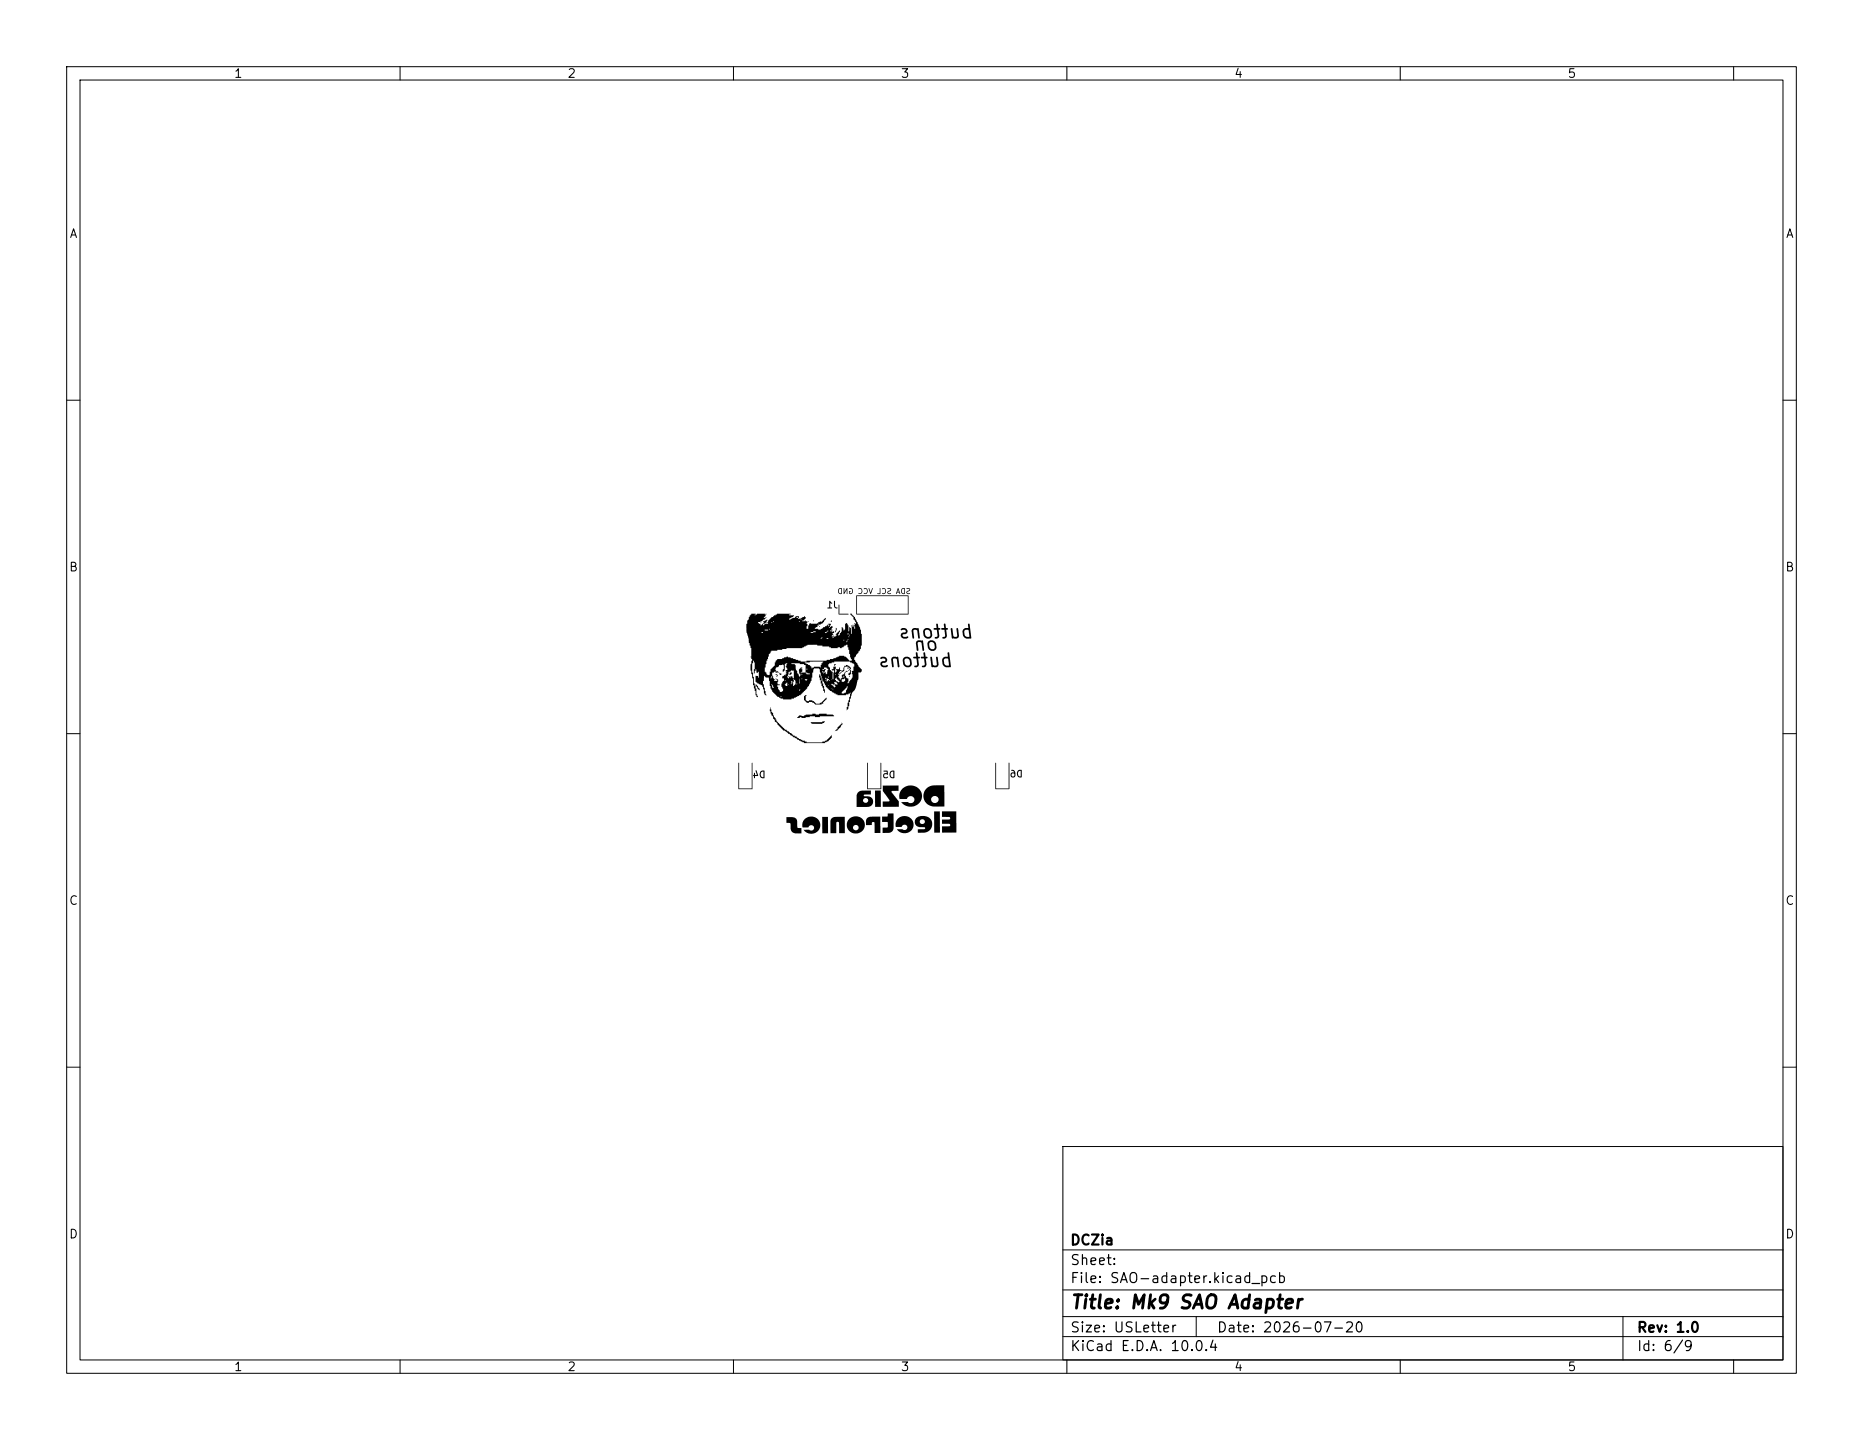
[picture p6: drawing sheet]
<svg xmlns="http://www.w3.org/2000/svg" width="279mm" height="216mm" viewBox="0 0 279 216" stroke-linecap="round" stroke-linejoin="round" font-family="sans-serif">
<defs><g id="words">
<text font-size="2" x="160.4" y="196.7">Title: Mk9 SAO Adapter</text>
<g font-size="1.5">
<text x="160.4" y="190">Sheet:</text>
<text x="160.4" y="187">DCZia</text>
<text x="160.4" y="192.7">File: SAO-adapter.kicad_pcb</text>
<text x="160.4" y="202.9">KiCad E.D.A. 10.0.4</text>
<text x="160.4" y="200.1">Size: USLetter</text>
<text x="182.4" y="200.1">Date: 2026-07-20</text>
<text x="245.4" y="200.1">Rev: 1.0</text>
<text x="245.4" y="202.9">Id: 6/9</text>
</g>
<g font-size="1.3">
<text x="35" y="12">1</text>
<text x="85" y="12">2</text>
<text x="135" y="12">3</text>
<text x="185" y="12">4</text>
<text x="235" y="12">5</text>
<text x="10.3" y="36">A</text>
<text x="267.7" y="36">A</text>
<text x="10.3" y="86">B</text>
<text x="267.7" y="86">B</text>
<text x="10.3" y="136">C</text>
<text x="267.7" y="136">C</text>
<text x="10.3" y="186">D</text>
<text x="267.7" y="186">D</text>
<text x="35" y="205.9">1</text>
<text x="85" y="205.9">2</text>
<text x="135" y="205.9">3</text>
<text x="185" y="205.9">4</text>
<text x="235" y="205.9">5</text>
</g>
</g></defs>
<g fill="none" stroke="#000" stroke-width=".15">
<path d="M10 10h259.4v195.9h-259.4zM12 12h255.4v191.9h-255.4zM60 10v2M110 10v2M160 10v2M210 10v2M260 10v2M10 60h2M267.4 60h2M10 110h2M267.4 110h2M10 160h2"/>
<path d="M159.4 171.9h108v32h-108zM267.4 160h2M159.4 197.4h108M159.4 193.4h108M159.4 187.4h108M179.4 197.4v3M243.4 197.4v6.5M60 203.9v2M110 203.9v2M159.4 200.4h108M160 203.9v2M210 203.9v2"/>
<path d="M260 203.9v2"/>
</g>
<g fill="#000">
<path d="M112.7 92h.6l.1 .1 .1-.1h1.2l.1 .1 .1-.1-.1 .1v.3l-.2 .1v.1h.2v-.1h.1l-.1 .3-.3 .1-.2 .3-.6 .1 .1 .2h.3v.3l.2-.2 .2 .2 .2-.2v-.1h-.3v.1h-.1l.1-.1a.17 .17 0 0 0 .1-.1 .17 .17 0 0 0-.1-.2l.7-.3-.2 .5h-.2v.1h.5l-.1-.1h.7l-.1-.1v.1h-.6l.1-.2h4.7h-4.7v-.2l.5-.5h.2l.2-.2h.2l.3-.3h2v.1h-.3v.2h.8l-.2 .2-.5 .1v.3h1.8l-.1-.1h-1.5l.6-.2h.5l-.1-.1-.4 .1 .1-.2h.5v.2l-.1 .2h.4v-.2h.2v-.1h.3l.1-.1 .1 .1v.2l-.2 .3h-.3v.2l.4-.1 .1-.1v.2h.3v.2h-.1l.1 .2v.3h-.1v.4h.2v-.5h.1v-.2h1.5v-.1l-1.5 .1 .2-.2 .1 .1h1l.1-.2 .3-.1a.21 .21 0 0 0 .3 0 .21 .21 0 0 0 .1-.2l.4-.4v.3l-.2 .1-.2 .4-.3 .2h-.3v.2h-.2v.2h-.3l-.1 .3 .9 .1 .4-.3h.9l.1-.1h-1h.2v-.1h.3v-.1h.2v.1h.2v-.3l-.4 .2 .2-.3h.4l-.1 .5 .1-.1h.2l.1 .2h-.2l.2 .4h-.2v.3l.4-.1v.2h-.2l.1 .2-.3 .2v.1l.4-.1-.2 .4 .2-.2h2.3h-2.3l.1-.1a.19 .19 0 0 0 .2-.1 .19 .19 0 0 0-.1-.2l.7-.6-.1 .5h-.2v.3h1.8l-.1-.1h-1.5l.1-.2h1.1l.1 .1v-.2l-.1 .1h-1.1l.1-.2a.29 .29 0 0 0 .1-.5l.1-.3 .2 .5 .2-.1v-.9h.1a.18 .18 0 0 1 .3 0 .18 .18 0 0 1 0 .2l.1 .1v.9h.2v-.7h.1l.1 .1v.9h.1v-1h.4v.3h.2l-.1-.3-.1-.1-.4 .1-.1-.2 .2 .1 .2-.2v.2h.1v-.3h.1l-.1-.2 .3 .1-.2-.5-.2-.1v-.4l-.5-.4v-.1h.2l.1 .2 .4 .3v.3h.2v.2l.2 .3v.2l.4 .6v.3h.1v.6h.1v1.8h-.1v.5l-.4 .4v.2l-.3 .3v.2l-.3 .2v.4h.1v.2l.4 .3 .1 .4 .5 .4v.4l-.1 .1h-.4v1.1l-.2 .7a2.33 2.33 0 0 1-.7 1.4l-.2 .7h-.1v.5h-.1v.7h-.2v.3l-.2 .3 .1-1.1h.1v-.4h.2v-.5h.1v-.5l.1-.1-.3 .1v.1h-.4v.1h-1.3v-.1h-.3l-.1-.1h1.4l.3-.2v-.3l.2-.3v-.3l-.8 .8-.1 .3h-1l-.7-.5h.6h-.7h.5v-.1h-.5l-.2-.1h.9h-.1h-.8l-.1-.1 .8-.1-.8 .1-.3-.2v-.2h.5h-.5l-.1-.1h.4l-.4-.1h.9l.6 .5a.15 .15 0 0 0 .1-.2 .15 .15 0 0 0-.1-.1h.1l-.1-.2h.1v-.1l.3 .2-.1-.3h.2h-.2l-.1-.1 .1-.1-.2 .1-.1-.1a.12 .12 0 0 0-.1 .1 .12 .12 0 0 0 .1 .2l-.2 .1-.2-.1h.3h-.3l-.2 .1h-.9v-.1l-.1-.1h1h-1v-.2h-.1h.5l.2-.2 .3 .1-.3-.1 .5-.1-.1 .1h-.3l.2-.1-.2-.1h.9l.3 .4 .1-.1a.21 .21 0 0 0 .1 .2 .21 .21 0 0 0 .3-.1l-.3-.2h.1l-.1-.1h.2h-.3l-.2-.2 .1-.1h-.1l-.2 .2h-.9h-.2l-.1-.2v.6h-.5l-.2-.1v.4h.2l.1 .9h.1v.4h-.1v-.2h-.1v-.5l-.3-.2v-.4h-.1v-.4h.7l-.5-.1v-.3h.4l.1 .1v-.2l-.1 .1h-.5v.4h-.1v-.1h-.1v-.4h-.2l.1-.5 .2 .2 .1 .4v-.2h.9h-.9v-.1h1v.2l.1-.1-.1-.1-1.1-.1v-.5h-.1v-.2h.3v.1a.19 .19 0 0 0 .2 .2 .19 .19 0 0 0 .2-.1l.1-.1v.4h.3h-.1l.1-.3h.7h-.7v-.3l.1-.1-.2-.3h-.4v.2h-.3l.1 .1 .2 .1v-.2h.2l-.3 .5v-.2h-.5l-.2-.4h-.7l-.1 .6h-.2v.8h-.1v.5h-.1l-.3 .7-.2 .2v.2l-1 1h-.3v.1l-.5 .2v.1h-.2v.1h-.4v.2h-1.3v-.2h-.3l-.3-.2h-.2h.6v-.1l-.6 .1-.6-.7h3.4h-3.4l-.3-.5-.1-.1v-.3l-.2-.1v-.1h.3h.1v.4h.3l-.3-.5-.4 .1-.1-1h.3a.17 .17 0 0 0 .2-.1 .17 .17 0 0 0-.1-.2l-.1 .3h-.3v-.1h-.5l-.2-.3-.2 1.3h.2v.5h.1v.5h.1v.5l.1 .2-.2-.1v-.2h-.1v-.6l-.1-.1-.2-.6-.5-.1v-.1h-.2l-.3-.3v-.9l.4 .1v.2h.1v-.9l-.1 .2a.3 .3 0 0 1-.3-.5h-.1v.2h-.1v.4h-.1v-.7h.1v-.2h1.5v.6l.2 .1v.3l.2 .1a.21 .21 0 0 0 .3 0 .21 .21 0 0 0 0-.2v-.2h.4v.5h.1l.1 .4 .2 .2-.1 .2h.5l-.2-.2a.21 .21 0 0 1 .3 .1 .21 .21 0 0 1-.1 .3v.3h.3v.1a.22 .22 0 0 0-.2 0 .22 .22 0 0 0-.1 .3h.1v.4l.2 .1 .1 .2h.3l.1-.2h2.4l.1 .1 .1-.2-2.6 .1v-.2h2.2h-2.2h2.1h-2.1l-.1-.1v-.2h-.1v-.3h.5l.2 .2 .5-.1h-.3v-.1h.2h-.2v-.2l.6 .1 .1-.1v-.4h-.1v.3l-.1 .1h-.5v-.1h-.1l-.3 .3h-.5v-.2l.4-.1h-.3v-.2l.1-.1 1.3 .1-1.3-.1 .2-.1 .2 .1v-.1h-.2v-.1h1.3a.22 .22 0 0 1 0 .4v.6h.1l.2-.3h.2h-.2l.2 .1-.2-.1 .1-.1 .3 .1-.1-.1h-.2v-.4h.5l.1 .4v-.2h.7h-.7v-.4h.8l.2 .2 .2-.3-1.2 .1v-.1h.4h-.4v-.1l-.1 .4h-.5l-.1-.3-.1 .2-.1-.2-1.4 .1v-.2h-.3v-.3l.8 .1 .2 .2 .1-.2a.2 .2 0 0 0 .2 0 .2 .2 0 0 0 .2-.2v.3l.3 .1-.1-1.2-.1 .1-.2-.1-.1 .2h-.3l-.1 .2 .1 .2h-.1l-.1 .4-.8-.1 .4-.2v-.2l.1 .3v-.2h.1l-.1-.6 .3-.1v-.2l-.3-.3 .2-.1 .1-.3 1.1 .1 .1 .1v.6l.3 .3v.4h.1l.2 .5 .1-.3 .3-.1-.3 .1-.2-.3v-.6l.3-.2h.2l-.1 .2h.1v.4l-.2 .2h.7l.2 .2h.4v-.1h-.3l-.1-.2-.8 .1 .6-.1v-.5l.2 .1 .1-.2-.3 .1v-.6h-.2v-.1h-.7v-.2l-2.1 .1-.1 .1v.9l-.3 .2-.1-.1 .2-.1h-.2l.2-.2v-.6l-.1-.1-.1 .1h-.5v.3h-.2a.22 .22 0 0 0-.2 .1 .22 .22 0 0 0-.1 .2l-.1 .1 .2 .2-.2 .1 .3-.1-.1 .1 .2-.1v.1l.3 .1-.5 .1-.3-.2v.1h-.7v-.1h.2v-.3h.7h-.7l.3-.4h.7h-.7l.3-.2v-.5h4.5v.1l.5 .2v.1h.2l.3 .3v.2l.1-.1h.3v-.1h.8l.2 .1v-.4h.1v-.1h1v.4l.3 .1v.4l.2 .1v.2l.2-.1v1.1h.1v-.6h.3h-.3l.1-.7-.1 .1a.13 .13 0 0 1-.2-.1 .13 .13 0 0 1 .1-.2h.1v-.3h.3v.3h-.1v.5h.1a.29 .29 0 0 0 0-.5h.6v-.2h.1v.4h.2l-.3 .2v.3h-.2l.2 .3-.2 .3 .3 .1-.1 .1 .1 .1 .2-.1v.4h.4l.1-.1v-.4l-.1 .1h-.5l.3-.2-.1-.1 .3 .1v-.3h-.1v.2h-.2l-.1-.3 .2-.1h.2v-.3h.1v.5l.3 .4h.2v.5l-.1 .1 .1 .2 .7-.9-.2-1h.3v-.6h.1v-.4l-.1-.2h-.3v-.1h-.2v-.1h-2.4v.1h-.4v.1h-.3l-.1 .2h-1.1l.3-.4h-2l-.1 .1h-5.1v-.2l.3-.3h.7v-.1h.3v-.1l.5-.2 .1 .2 .4-.1v.2h.3v.1l.8 .1v.2h.4v.1h.9v-.1h3v-.2h.5v-.1l.8-.1 .3-.2 .3-.1v-.1h.7v.1l.3 .1 .5 .6h.3v-.3l-.2-.2v-.5h-.1v-.7h-.2v-.4h-.1v-.3l-.5 .1-.1 .2h-.3v.2h-.2v-.2h-.4v.2h-1v-.2h-.2v-.1h-1.1v-.1h-.7v-.1h-1.5v.1h-.3v.1l-.4 .2-.1 .1h-2.3v.1h-.7v.1h-.7v.2h-.9l-.1 .1v.2l-.3 .2-.1 .7h-.1v.3h-.2l-.1 1h-1.6v-.8h-.1v-.2h-.2v.3h-.1v1.4h.1v.7h.2v1h.1v.4h.1v-.3h.1l.4 .5a.19 .19 0 0 1 .1 .2 .19 .19 0 0 1-.1 .2l-.2-.3v-.2l-.3-.1v.3h.1v.9l.3 .3-.1 .2-.2-.1v-.3h-.1v-.6h-.1l-.1-.9h-.2v-1h-.1l-.1-1.1a.43 .43 0 0 1-.1-.6v-.4h.1l.1-.7-.1-.1v-.2l-.1-.1 .1-.1v-1.2h-.1l-.1-.4h-.1v-.4h-.1v-.2h14.7h-14.7h14.7l.1-.1-.1 .1h-14.7v-.2h14.3h-14.3v-.1h14.9h-14.9v-.2l11.9 .1v-.1h-1h.1v-.2l-.2 .2h-10.8l-.3-.9 2.3 .1 .1-.1h-.1h7.3v.1h.4v-.1h-10v-.1h10l1.7 .1v.1h.3l.2-.3 .4 .1 .1-.2-.1-.1-.1 .2-.4-.1-.1 .3h-1.7v-.1h-10.3l-.1-.2h3.3v-.1l-3.3 .1v-.2l3.5 .1v-.1h-3.5v-.8h.2v-.5l.2-.1 .1-.6 .2-.1h.7l-.1-.1-.6 .1zM124.4 90.1l.4 .3-.1 .1-.2-.1v.7h.3l-.1 .1h-.6l.3-.1zM124.6 93h.1v.3l-.1-.1zM125.1 90.1h.1l.1 .9 .3 .1v.1h-.3l-.2-.2zM125.1 99.6h.2l-.1 .2h-.1zM125.3 94.1h.2v.4h-.2v.3zM125.8 90.6l.1 .1v1.3h1.3v.1h-1.4zM125.8 88.3l.2-.1h.2v.9l-.3-.1-.2-.3v-.1h.1l.1 .3 .2 .1v-.7h-.2l-.1 .3h-.1zM126.6 99.8l.5-.1 .5 .4v.2l-.1 .1 .1 .1v.6l-.1 .1h-.3v-.2l.3-.2v-.3l-.2 .1-.1-.1a.2 .2 0 0 0 .2-.1 .2 .2 0 0 0 0-.3h-.2l-.1 .2v-.2l.1-.1h-.5l-.1 .1zM126.5 88.2h.1v.6l.5-.6v.9l-.1-.7-.5 .6zM127.4 88.2h.3l.2 .4-.1 .3-.2 .2-.3-.1 .1-.4 .2 .1h-.2v.2a.34 .34 0 0 0 .4-.4 .34 .34 0 0 0-.4-.2zM128.7 88.3l.5-.1 .1 .5-.2 .3-.2 .1-.2-.2a.33 .33 0 0 0 .6-.2 .33 .33 0 0 0-.5-.4z"/>
<path d="M129.5 88.3l.5-.1 .1 .5-.2 .3-.2 .1-.2-.2a.33 .33 0 0 0 .6-.2 .33 .33 0 0 0-.5-.4zM130.3 88.2l.3 .6 .2-.6h.1l-.3 .9zM131.9 88.2h.1v.8l-.4 .1v-.1h.3zM132.3 88.3l.4-.1 .2 .5-.2 .3-.2 .1-.2-.2a.33 .33 0 0 0 .5-.2 .33 .33 0 0 0-.4-.4zM132.1 98.6l.5-.1 .3 .1 .2 .4-.1 .2-.3 .2h-.3l-.1 .2 .2 .2 .5-.1a.13 .13 0 0 1 .2 .1 .13 .13 0 0 1-.1 .1l-.7 .1-.2-.1-.2-.2 .1-.5 .6-.1 .1-.1a.45 .45 0 0 0-.7-.2l-.1-.1zM133.1 88.2h.3l.2 .1v.2l-.4 .4 .1 .1 .3-.1v.1l-.3 .1-.2-.1v-.3l.4-.3-.1-.1h-.3zM133.8 98.6l.2-.1h.7l.2 1.4a.13 .13 0 0 1-.1 .2 .14 .14 0 0 1-.2-.2l-.1-1.1-.2-.1h-.2l-.2 .2 .1 1a.13 .13 0 0 1-.1 .2 .13 .13 0 0 1-.1-.2l-.2-1zM134.6 88.2h.1l.3 .9-.2-.3h-.3v.3l-.1-.1 .1-.3h.3l-.1-.3-.1 .3h-.1zM135.2 88.3l.2-.1h.3v.9l-.4-.1-.2-.3v-.1h.1l.1 .3 .3 .1v-.7h-.2l-.2 .3h-.1zM135.1 94.3l.6-.1 .3 .1 .1 .4-.1 .2-.2 .2h-.3l-.2 .2 .3 .2 .4-.1a.13 .13 0 0 1 .2 .1 .13 .13 0 0 1 0 .1l-.7 .1-.3-.1-.1-.2 .1-.4 .5-.2 .2-.1a.45 .45 0 0 0-.7-.2l-.1-.1zM135.6 98.6l.2-.1 .6 .1 .3 .3 .1 .7-.3 .3-.6 .1-.4-.4-.1-.6h.2l.1 .5a.42 .42 0 0 0 .4 .3 .42 .42 0 0 0 .4-.3l-.1-.5a.42 .42 0 0 0-.4-.3 .42 .42 0 0 0-.4 .3h-.2zM128.4 89.3h7.8l.1 2.8h-7.9v-.1h7.7v-2.6h-7.6v2.6h-.1z"/>
<path d="M135.9 88.2h.4l.2 .1v.2l-.5 .4 .2 .1 .2-.1 .1 .1-.4 .1-.1-.1v-.3l.4-.3-.1-.1h-.3zM136.8 94.3l.3-.1h.7l.2 1.4a.14 .14 0 0 1-.2 .2 .13 .13 0 0 1-.1-.2l-.1-1.1-.3-.1h-.2l-.1 .2 .1 1a.13 .13 0 0 1-.1 .2 .14 .14 0 0 1-.2-.2l-.1-1zM137.4 97.8h.2l.1 .7h.1a.13 .13 0 0 1 .2 .1 .13 .13 0 0 1-.2 .1h-.1l.1 .9-.1 .3-.5 .2a.13 .13 0 0 1-.1-.2 .13 .13 0 0 1 .1-.1l.3-.1 .1-.1-.2-.9h-.3a.13 .13 0 0 1-.2-.1 .13 .13 0 0 1 .2-.1h.3zM137.5 96.1l.2-.1h.7l.2 1.4a.13 .13 0 0 1-.1 .2 .13 .13 0 0 1-.2-.1l-.1-1.1-.2-.1h-.2l-.2 .1 .1 1a.13 .13 0 0 1-.1 .2 .13 .13 0 0 1-.1-.1l-.1-1.1zM138.5 97.8h.2l.1 .7h.2a.13 .13 0 0 1 .1 .1 .13 .13 0 0 1-.1 .1h-.2l.2 .9-.1 .3-.5 .2a.13 .13 0 0 1-.1-.2 .13 .13 0 0 1 .1-.1l.3-.1v-.1l-.1-.9h-.4a.13 .13 0 0 1-.1-.1 .13 .13 0 0 1 .1-.1h.3zM138.6 94.3l.3-.1 .6 .1 .2 .3 .1 .7-.2 .3-.6 .1-.5-.4-.1-.6h.3l.1 .5a.42 .42 0 0 0 .3 .3 .42 .42 0 0 0 .5-.3l-.1-.5a.42 .42 0 0 0-.4-.3 .42 .42 0 0 0-.4 .3h-.3zM139.3 96.1l.2-.1 .6 .1 .3 .4 .1 .6-.3 .4-.5 .1-.5-.4-.1-.7h.2l.1 .5a.42 .42 0 0 0 .4 .3 .42 .42 0 0 0 .4-.2l-.1-.5a.42 .42 0 0 0-.4-.3 .42 .42 0 0 0-.4 .2h-.2zM139.6 98.5h.2l.1 1.2 .2 .1h.3l.1-.2-.1-1a.13 .13 0 0 1 .1-.1 .13 .13 0 0 1 .1 .1l.2 1-.1 .3-.3 .1-.6 .1-.1-.2zM140.4 93.5h.2l.1 .7h.2a.13 .13 0 0 1 .1 .1 .13 .13 0 0 1-.1 .1h-.1l.1 .9-.1 .3-.5 .2a.13 .13 0 0 1-.1-.2 .13 .13 0 0 1 .1-.1l.3-.1v-.1l-.1-.9h-.4a.13 .13 0 0 1-.1-.1 .13 .13 0 0 1 .1-.1h.4zM141.6 93.5h.2l.1 .7h.1a.13 .13 0 0 1 .2 .1 .13 .13 0 0 1-.2 .1h-.1l.1 .9-.1 .3-.5 .2a.13 .13 0 0 1-.1-.2 .13 .13 0 0 1 .1-.1l.3-.1 .1-.1-.2-.9h-.3a.13 .13 0 0 1-.2-.1 .13 .13 0 0 1 .2-.1h.3zM142.1 97.8l.3 .1 .2 2-.1 .1h-.6l-.4-.2-.1-.2-.1-.6h.2l.2 .6 .2 .2h.4l-.1-1-.4-.1-.3 .3h-.2l.2-.4 .7-.1zM142.6 94.2h.2l.2 1.2 .2 .1h.2l.2-.2-.2-1a.13 .13 0 0 1 .1-.1 .13 .13 0 0 1 .2 .1l.1 1-.1 .3-.2 .1-.6 .1-.2-.2z"/>
<path d="M145.2 93.5l.2 .1 .3 2-.1 .1h-.7l-.3-.2-.2-.2-.1-.6h.3l.2 .6 .2 .2h.4l-.1-1-.5-.1-.2 .3h-.3l.3-.4 .6-.1zM110.7 114.4h.1v3.8h1.9v-3.8h.1v3.9h-2.1zM113.3 115.5h.2l.2 .8-.5 .1-.1 .3v-.3l-.2-.1 .2-.1v-.3h.1v.3h.3zM114 115.7l.3-.2 .3 .1v1.1h-.3l-.3-.2-.1-.5h.2l.1 .5h.3v-.8h-.3l-.1 .3h-.2zM115.5 106l.1 .4h.1v.3l.2 .2v.4h.2v.2l.2 .1 .1 .6 1.3 1.2h.2l.2 .2 .6 .3 .2 .4 .6 .1 .1 .3 .5 .1v.1h.2v.2h.4v.1h.3v.1h2.3v-.1l.7-.1 .7-.9a.42 .42 0 0 1-.1 .5l-.4 .5-.5 .1v.1h-3.1v-.1l-.7-.3-.1-.1h-.2l-.1-.2-.5-.2-.2-.2h-.2l-.1-.3h-.3l-.1-.2-.4-.3h-.3l-.8-.9v-.2l-.4-.2v-.3l-.3-.1v-.4l-.2-.1v-.3h-.1l-.2-.5zM116.3 101.1h.3l.1 .1-.1 .3-.2-.1 .2-.2h-.3zM116.8 101h.4v.2h-.2zM118.5 100.9h.3l-.1 .1a.19 .19 0 0 1-.1 .2 .19 .19 0 0 1-.2-.1zM120.7 104.2l.3 .1-.2 .1v.6l.2 .1 .8-.1v.1h.3l.2 .4h.7v-.1h.2l.7-.8h.1v.3l-.5 .3v.3h-.3v.1h-1l-.1-.2h-.3v-.2l-.8 .2-.4-.4v-.6zM119.6 107.5h.1a.32 .32 0 0 1 .5-.2l.3 .1 .4-.2 .9-.1v-.1h.5v.1h.5v-.1h1.2v.1h.9l.2 .3h-2.1v.1l-1.6-.1v.1h-.6v.1h-.6v-.1l-.6 .1zM121.6 108.3h1.7v-.1h.4l-.1 .2h-.3v.1h-1.6zM126.2 108.3l.2 .3-.3 .2v.2l-.5 .4v.1l-.4 .1 .4-.3v-.3l.6-.5z"/>
<path d="M126.5 100.1h.1v.5l-.1 .1h-.3l-.3 .4v-.1l.6-.5zM126.9 100.6h.2v.1l-.3 .1zM130.1 114.4h.1v3.8h1.8v-3.8h.2l-.1 3.9h-2.1zM128.7 118.8l.6-.3h1.3v.3a.22 .22 0 0 1 0 .3 .22 .22 0 0 1-.3 0h-.2a.35 .35 0 0 0-.6 .2l.4 .1a.83 .83 0 0 1 1 .9 .83 .83 0 0 1-1.1 .7h-1.3v-1h.9a.39 .39 0 0 0 .6 .4 .39 .39 0 0 0 0-.7 .39 .39 0 0 0-.6 .2h-.9a1.49 1.49 0 0 1 .2-1.1zM131.2 118.5h.9v2.5h-.9zM132.5 115.6h.6l.1 .5h-.5l-.1 .1 .1 .3h.5l-.2 .2h-.3l-.2-.2 .1-.5 .4-.1v-.2h-.4zM133.6 115.6h.5v1.1l-.5-.1-.1-.2-.1-.3h.2v.3l.4 .1v-.8h-.3l-.1 .4h-.2zM132.4 117.8h2.4v.8h-1.1a.55 .55 0 0 0 .4 .6l.7 1v.8h-2.4v-.8h.9a.3 .3 0 0 0-.1-.6l-.8-1zM135.3 118.2a1.68 1.68 0 0 1 2.2-.2 1.68 1.68 0 0 1 .6 2.1 1.79 1.79 0 0 1-2.9 .2h1a.57 .57 0 0 0 .8-.1 .57 .57 0 0 0-.2-.9 .57 .57 0 0 0-.8 .5h-1.1a1.53 1.53 0 0 1 .4-1.6zM139 118.2a2.9 2.9 0 0 1 2.1-.5h.5v3.2h-1.5a1.65 1.65 0 0 1-1.5-1h1a.57 .57 0 0 0 .9 .5 .57 .57 0 0 0 0-1 .57 .57 0 0 0-.9 .4l-1 .1-.1-.5v-.5zM149.3 114.4h.1v3.8h1.9v-3.8h.1v3.9h-2.1zM151.7 115.4l.4 .1 .1 .2 .1 .6-.3 .3-.3-.1-.1-.2v-.2h.1l.1 .3 .3-.1-.1-.3-.4 .1 .2-.3h.3l-.1-.2h-.3z"/>
<path d="M152.6 115.6l.3-.2 .3 .1v1.1h-.3l-.3-.2-.1-.5h.2l.1 .5h.3v-.8h-.3l-.1 .3h-.2zM117.9 122.5h.9a.88 .88 0 0 1 .8 1.2l.1 .4 .5 .1v.5a.22 .22 0 0 1 0 .3 .22 .22 0 0 1-.3 0h-.3a.99 .99 0 0 1-1-1.4l-.1-.2h-.6zM120.7 122.8a1.35 1.35 0 0 1 2 0 1.35 1.35 0 0 1-.2 2 1.35 1.35 0 0 1-2-.4h.9l.3 .1a.42 .42 0 0 0 .4-.4 .42 .42 0 0 0-.4-.4 .42 .42 0 0 0-.5 .4h-.5a.27 .27 0 0 1-.4-.1 .27 .27 0 0 1 0-.3l.1-.5zM123.3 122.5h.9v2.4h-.9zM124.7 122.7l.5-.2h1.5v2.4h-.9v-1.3a.26 .26 0 0 0-.1-.4 .26 .26 0 0 0-.3 .4v1.3h-.8l-.1-1.8zM127.4 122.8a1.35 1.35 0 0 1 2 0 1.35 1.35 0 0 1-.3 2 1.35 1.35 0 0 1-1.9-.5l-.1-.2h.8a.43 .43 0 0 0 .7 .4 .43 .43 0 0 0 0-.8 .43 .43 0 0 0-.7 .3l-.8 .1-.1-.7zM130.1 122.6l.4-.1 1.5-.1v2.5h-.8v-1.5a.25 .25 0 0 0-.5 0v.3h-.8v-.7zM132.3 122.4h.8v-.4h.6a.23 .23 0 0 1 .3 0 .23 .23 0 0 1 0 .3v1.7a1 1 0 0 1-1.3 .9h-.3v-.6a.15 .15 0 0 1 0-.2 .15 .15 0 0 1 .2 0l.5-.1v-.7l-.1-.1h-.7zM134.7 122.7a1.35 1.35 0 0 1 2 .1 1.35 1.35 0 0 1-.2 1.9 1.35 1.35 0 0 1-2-.4h.8l.3 .1a.42 .42 0 0 0 .5-.3 .42 .42 0 0 0-.4-.5 .42 .42 0 0 0-.5 .4h-.6a.22 .22 0 0 1-.3-.1 .22 .22 0 0 1 0-.2l.1-.5zM137.4 122.6a1.41 1.41 0 0 1 1.5-.2 1.41 1.41 0 0 1 .9 1.2 1.59 1.59 0 0 1-2 1.3h-.1l-.1-.6h.8a.19 .19 0 0 0 .3 0 .19 .19 0 0 0 0-.3 .19 .19 0 0 0-.3 0h-.4a.76 .76 0 0 1-.8-.8h.7a.39 .39 0 0 0 .6 .3 .39 .39 0 0 0 0-.6 .39 .39 0 0 0-.6 .2l-.7 .1zM140.1 121.7h.9v2.9a.21 .21 0 0 1-.1 .3 .21 .21 0 0 1-.3-.1h-.5zM141.3 121.6h1.8a.23 .23 0 0 1 .3 0 .23 .23 0 0 1 0 .3v2.6a.22 .22 0 0 1 .1 .3 .22 .22 0 0 1-.4 0h-1.7a.15 .15 0 0 1-.2 0 .15 .15 0 0 1 .1-.2v-.7h1.1l.1-.1-.1-.3h-1.1v-.6h.5a.56 .56 0 0 0 .7-.2l-.1-.2h-1.1z"/>
<circle cx="114.1" cy="93.3" r=".06"/>
<circle cx="121.3" cy="93.2" r=".06"/>
<circle cx="122" cy="93.1" r=".07"/>
<circle cx="122.9" cy="94" r=".07"/>
<circle cx="116.4" cy="101.8" r=".07"/>
<circle cx="118.2" cy="101.4" r=".06"/>
<circle cx="118.5" cy="101.4" r=".06"/>
<circle cx="127.4" cy="101.4" r=".07"/>
</g>
<use href="#words"/>
</svg>
